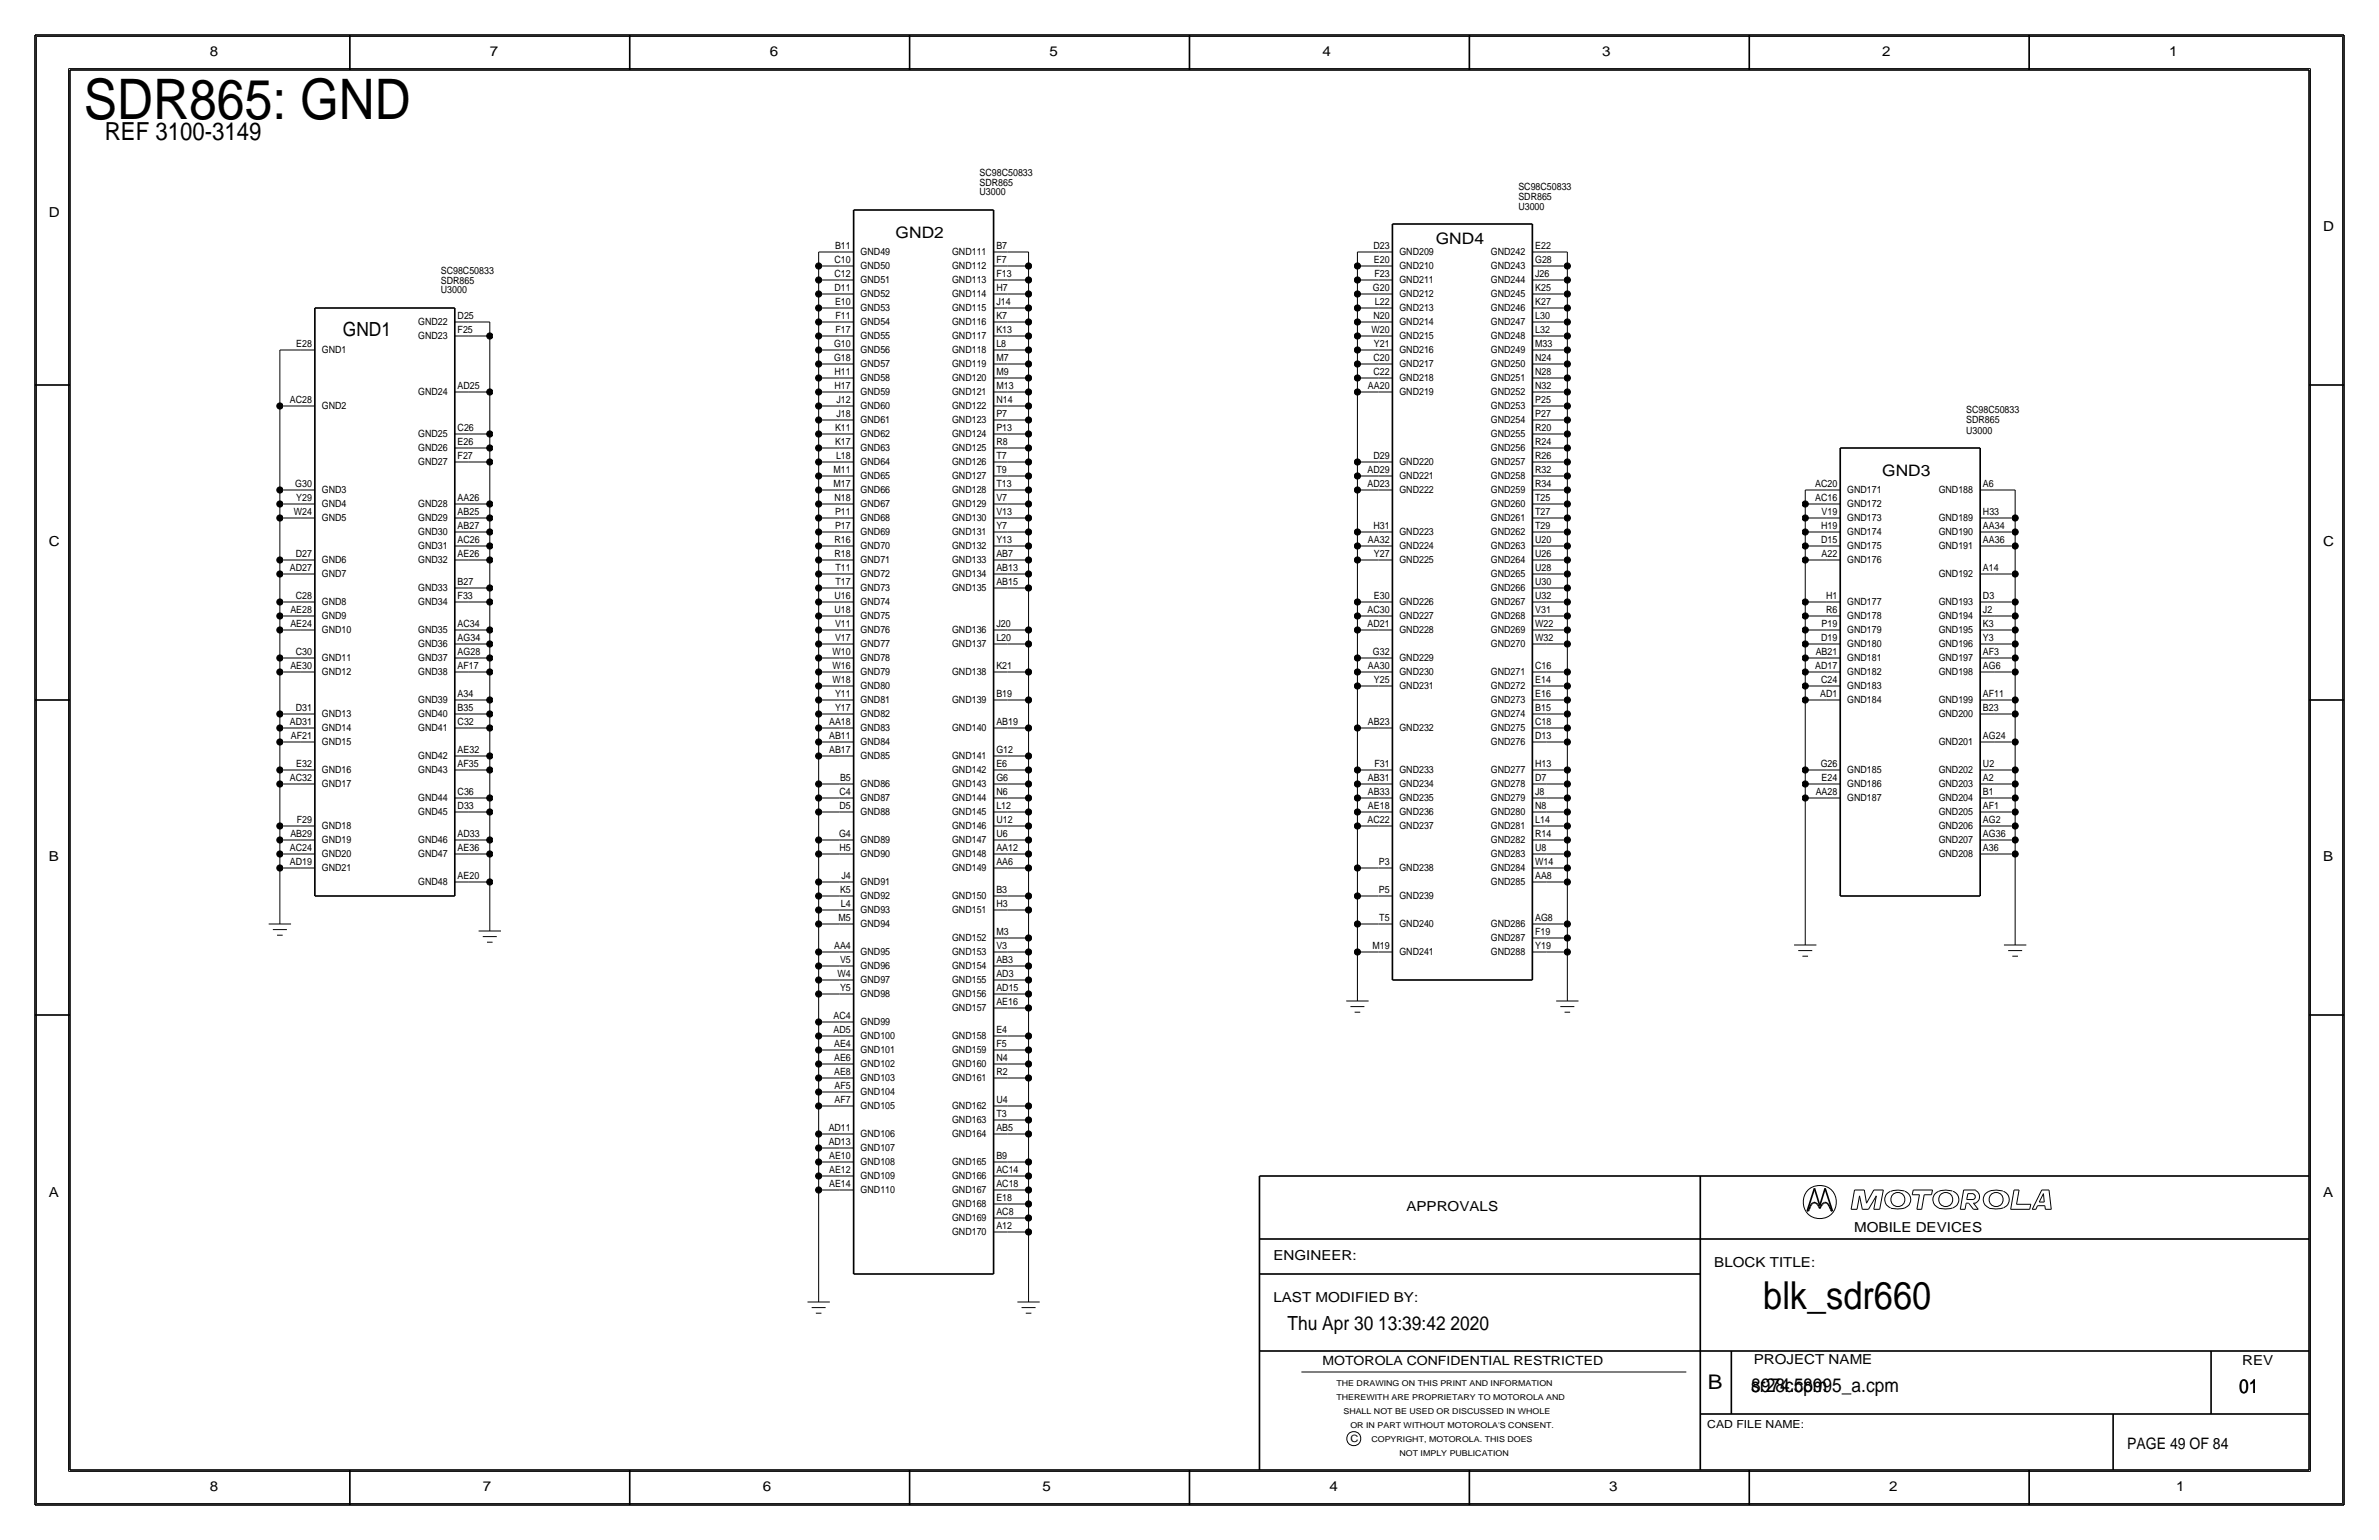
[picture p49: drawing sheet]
<svg xmlns="http://www.w3.org/2000/svg" width="432mm" height="279mm" viewBox="0 0 432 279" stroke-linecap="round" stroke-linejoin="round" font-family="sans-serif">
<defs><g id="words">
<text font-size="10.1" x="15.2" y="21.6">SDR865: GND</text>
<text font-size="7" x="320" y="237.5">blk_sdr660</text>
<text font-size="4.5" x="19" y="25.4">REF 3100-3149</text>
<text font-size="3.7" x="310" y="252.1">B</text>
<g font-size="3.5">
<text x="62.2" y="61">GND1</text>
<text x="233.7" y="241.3">Thu Apr 30 13:39:42 2020</text>
<text x="317.9" y="252.6">8974.cpm</text>
<text x="317.9" y="252.6">sr28c58995_a.cpm</text>
<text x="406.4" y="252.7">01</text>
</g>
<g font-size="2.9">
<text x="162.6" y="43.2">GND2</text>
<text x="260.6" y="44.2">GND4</text>
<text x="341.6" y="86.4">GND3</text>
<text x="386.1" y="262.9">PAGE 49 OF 84</text>
</g>
<g font-size="2.5">
<text x="38.1" y="10.2">8</text>
<text x="88.9" y="10.2">7</text>
<text x="139.7" y="10.2">6</text>
<text x="190.5" y="10.2">5</text>
<text x="240" y="10.2">4</text>
<text x="290.8" y="10.2">3</text>
<text x="341.6" y="10.2">2</text>
<text x="393.7" y="10.2">1</text>
<text x="8.9" y="39.4">D</text>
<text x="421.6" y="41.9">D</text>
<text x="8.9" y="99.1">C</text>
<text x="421.6" y="99.1">C</text>
<text x="8.9" y="156.2">B</text>
<text x="421.6" y="156.2">B</text>
<text x="8.9" y="217.2">A</text>
<text x="255.3" y="219.7">APPROVALS</text>
<text x="421.6" y="217.2">A</text>
<text x="336.5" y="223.5">MOBILE DEVICES</text>
<text x="231.1" y="228.6">ENGINEER:</text>
<text x="311.1" y="229.9">BLOCK TITLE:</text>
<text x="231.1" y="236.2">LAST MODIFIED BY:</text>
<text x="318.3" y="247.5">PROJECT NAME</text>
<text x="407" y="247.6">REV</text>
<text x="38.1" y="270.5">8</text>
<text x="87.6" y="270.5">7</text>
<text x="138.4" y="270.5">6</text>
<text x="189.2" y="270.5">5</text>
<text x="241.3" y="270.5">4</text>
<text x="292.1" y="270.5">3</text>
<text x="342.9" y="270.5">2</text>
<text x="395" y="270.5">1</text>
</g>
<text font-size="2.3" x="240" y="247.6">MOTOROLA CONFIDENTIAL RESTRICTED</text>
<text font-size="2" x="309.9" y="259.1">CAD FILE NAME:</text>
<g font-size="1.8">
<text x="177.8" y="33.7">SDR865</text>
<text x="177.8" y="31.9">SC98C50833</text>
<text x="177.8" y="35.5">U3000</text>
<text x="275.6" y="34.4">SC98C50833</text>
<text x="275.6" y="36.3">SDR865</text>
<text x="275.6" y="38.1">U3000</text>
<text x="151.5" y="47.6">C10</text>
<text x="151.6" y="45.1">B11</text>
<text x="156.2" y="46.3">GND49</text>
<text x="172.8" y="46.3">GND111</text>
<text x="180.8" y="47.7">F7</text>
<text x="180.8" y="45.1">B7</text>
<text x="249.3" y="45.2">D23</text>
<text x="249.4" y="47.7">E20</text>
<text x="254" y="46.2">GND209</text>
<text x="270.6" y="46.2">GND242</text>
<text x="278.6" y="47.7">G28</text>
<text x="278.6" y="45.2">E22</text>
<text x="80" y="51.5">SDR865</text>
<text x="80" y="49.6">SC98C50833</text>
<text x="80" y="53.2">U3000</text>
<text x="151.5" y="52.7">D11</text>
<text x="151.5" y="50.2">C12</text>
<text x="156.2" y="53.9">GND52</text>
<text x="156.2" y="51.4">GND51</text>
<text x="156.2" y="48.8">GND50</text>
<text x="172.8" y="53.9">GND114</text>
<text x="172.8" y="51.4">GND113</text>
<text x="172.8" y="48.9">GND112</text>
<text x="180.8" y="52.8">H7</text>
<text x="180.8" y="50.2">F13</text>
<text x="249.2" y="52.8">G20</text>
<text x="249.4" y="50.2">F23</text>
<text x="254" y="48.8">GND210</text>
<text x="254" y="51.3">GND211</text>
<text x="254" y="53.8">GND212</text>
<text x="270.6" y="48.8">GND243</text>
<text x="270.6" y="51.3">GND244</text>
<text x="270.6" y="53.9">GND245</text>
<text x="278.6" y="52.8">K25</text>
<text x="278.6" y="50.3">J26</text>
<text x="75.9" y="59">GND22</text>
<text x="83.1" y="57.8">D25</text>
<text x="151.6" y="55.3">E10</text>
<text x="151.7" y="57.8">F11</text>
<text x="156.2" y="59">GND54</text>
<text x="156.2" y="56.4">GND53</text>
<text x="172.8" y="59">GND116</text>
<text x="172.8" y="56.5">GND115</text>
<text x="180.8" y="57.8">K7</text>
<text x="180.8" y="55.3">J14</text>
<text x="249.3" y="57.9">N20</text>
<text x="249.5" y="55.3">L22</text>
<text x="254" y="56.4">GND213</text>
<text x="254" y="58.9">GND214</text>
<text x="270.6" y="56.4">GND246</text>
<text x="270.6" y="58.9">GND247</text>
<text x="278.6" y="57.9">L30</text>
<text x="278.6" y="55.3">K27</text>
<text x="53.8" y="62.9">E28</text>
<text x="58.4" y="64.1">GND1</text>
<text x="75.9" y="61.5">GND23</text>
<text x="83.1" y="60.3">F25</text>
<text x="151.4" y="65.4">G18</text>
<text x="151.4" y="62.9">G10</text>
<text x="151.7" y="60.4">F17</text>
<text x="156.2" y="64.1">GND56</text>
<text x="156.2" y="61.5">GND55</text>
<text x="172.8" y="64.1">GND118</text>
<text x="172.8" y="61.6">GND117</text>
<text x="180.8" y="65.5">M7</text>
<text x="180.8" y="62.9">L8</text>
<text x="180.8" y="60.4">K13</text>
<text x="248.9" y="60.4">W20</text>
<text x="249.3" y="65.5">C20</text>
<text x="249.4" y="62.9">Y21</text>
<text x="254" y="61.5">GND215</text>
<text x="254" y="64">GND216</text>
<text x="270.6" y="61.5">GND248</text>
<text x="270.6" y="64">GND249</text>
<text x="278.6" y="65.5">N24</text>
<text x="278.6" y="63">M33</text>
<text x="278.6" y="60.4">L32</text>
<text x="75.9" y="71.7">GND24</text>
<text x="83.1" y="70.5">AD25</text>
<text x="151.5" y="70.5">H17</text>
<text x="151.5" y="68">H11</text>
<text x="156.2" y="71.7">GND59</text>
<text x="156.2" y="69.1">GND58</text>
<text x="156.2" y="66.6">GND57</text>
<text x="172.8" y="71.7">GND121</text>
<text x="172.8" y="69.2">GND120</text>
<text x="172.8" y="66.6">GND119</text>
<text x="180.8" y="70.5">M13</text>
<text x="180.8" y="68">M9</text>
<text x="248.3" y="70.6">AA20</text>
<text x="249.3" y="68">C22</text>
<text x="254" y="66.6">GND217</text>
<text x="254" y="69.1">GND218</text>
<text x="254" y="71.6">GND219</text>
<text x="270.6" y="66.6">GND250</text>
<text x="270.6" y="69.1">GND251</text>
<text x="270.6" y="71.6">GND252</text>
<text x="278.6" y="70.6">N32</text>
<text x="278.6" y="68">N28</text>
<text x="52.6" y="73">AC28</text>
<text x="58.4" y="74.2">GND2</text>
<text x="151.8" y="75.6">J18</text>
<text x="151.8" y="73.1">J12</text>
<text x="156.2" y="76.8">GND61</text>
<text x="156.2" y="74.2">GND60</text>
<text x="172.8" y="76.8">GND123</text>
<text x="172.8" y="74.3">GND122</text>
<text x="180.8" y="75.6">P7</text>
<text x="180.8" y="73.1">N14</text>
<text x="270.6" y="74.2">GND253</text>
<text x="270.6" y="76.7">GND254</text>
<text x="278.6" y="75.7">P27</text>
<text x="278.6" y="73.1">P25</text>
<text x="356.9" y="75">SC98C50833</text>
<text x="356.9" y="76.8">SDR865</text>
<text x="75.9" y="81.8">GND26</text>
<text x="75.9" y="79.3">GND25</text>
<text x="83.1" y="83.2">F27</text>
<text x="83.1" y="80.7">E26</text>
<text x="83.1" y="78.1">C26</text>
<text x="151.6" y="80.7">K17</text>
<text x="151.6" y="78.1">K11</text>
<text x="151.7" y="83.2">L18</text>
<text x="156.2" y="81.9">GND63</text>
<text x="156.2" y="79.3">GND62</text>
<text x="172.8" y="81.9">GND125</text>
<text x="172.8" y="79.3">GND124</text>
<text x="180.8" y="83.2">T7</text>
<text x="180.8" y="80.7">R8</text>
<text x="180.8" y="78.2">P13</text>
<text x="249.3" y="83.3">D29</text>
<text x="270.6" y="79.3">GND255</text>
<text x="270.6" y="81.8">GND256</text>
<text x="278.6" y="83.3">R26</text>
<text x="278.6" y="80.7">R24</text>
<text x="278.6" y="78.2">R20</text>
<text x="356.9" y="78.7">U3000</text>
<text x="53.6" y="88.3">G30</text>
<text x="58.4" y="89.5">GND3</text>
<text x="75.9" y="84.4">GND27</text>
<text x="151.3" y="88.3">M17</text>
<text x="151.3" y="85.8">M11</text>
<text x="156.2" y="89.5">GND66</text>
<text x="156.2" y="86.9">GND65</text>
<text x="156.2" y="84.4">GND64</text>
<text x="172.8" y="89.5">GND128</text>
<text x="172.8" y="87">GND127</text>
<text x="172.8" y="84.4">GND126</text>
<text x="180.8" y="88.3">T13</text>
<text x="180.8" y="85.8">T9</text>
<text x="248.2" y="88.4">AD23</text>
<text x="248.2" y="85.8">AD29</text>
<text x="254" y="84.3">GND220</text>
<text x="254" y="86.9">GND221</text>
<text x="254" y="89.4">GND222</text>
<text x="270.6" y="84.3">GND257</text>
<text x="270.6" y="86.9">GND258</text>
<text x="270.6" y="89.4">GND259</text>
<text x="278.6" y="88.4">R34</text>
<text x="278.6" y="85.8">R32</text>
<text x="329.5" y="88.4">AC20</text>
<text x="335.3" y="89.4">GND171</text>
<text x="351.9" y="89.4">GND188</text>
<text x="359.9" y="88.4">A6</text>
<text x="53.3" y="93.4">W24</text>
<text x="53.8" y="90.8">Y29</text>
<text x="58.4" y="94.5">GND5</text>
<text x="58.4" y="92">GND4</text>
<text x="75.9" y="94.5">GND29</text>
<text x="75.9" y="92">GND28</text>
<text x="83.1" y="95.9">AB27</text>
<text x="83.1" y="93.4">AB25</text>
<text x="83.1" y="90.8">AA26</text>
<text x="151.5" y="90.8">N18</text>
<text x="151.6" y="95.9">P17</text>
<text x="151.6" y="93.4">P11</text>
<text x="156.2" y="94.6">GND68</text>
<text x="156.2" y="92">GND67</text>
<text x="172.8" y="94.6">GND130</text>
<text x="172.8" y="92">GND129</text>
<text x="180.8" y="96">Y7</text>
<text x="180.8" y="93.4">V13</text>
<text x="180.8" y="90.9">V7</text>
<text x="249.3" y="96">H31</text>
<text x="270.6" y="92">GND260</text>
<text x="270.6" y="94.5">GND261</text>
<text x="278.6" y="96">T29</text>
<text x="278.6" y="93.4">T27</text>
<text x="278.6" y="90.9">T25</text>
<text x="329.5" y="90.9">AC16</text>
<text x="330.6" y="93.5">V19</text>
<text x="335.3" y="91.9">GND172</text>
<text x="335.3" y="94.5">GND173</text>
<text x="351.9" y="94.5">GND189</text>
<text x="359.9" y="93.5">H33</text>
<text x="53.7" y="101">D27</text>
<text x="75.9" y="99.6">GND31</text>
<text x="75.9" y="97.1">GND30</text>
<text x="83.1" y="101">AE26</text>
<text x="83.1" y="98.4">AC26</text>
<text x="151.5" y="101">R18</text>
<text x="151.5" y="98.5">R16</text>
<text x="156.2" y="99.6">GND70</text>
<text x="156.2" y="97.1">GND69</text>
<text x="172.8" y="99.7">GND132</text>
<text x="172.8" y="97.1">GND131</text>
<text x="180.8" y="101">AB7</text>
<text x="180.8" y="98.5">Y13</text>
<text x="248.3" y="98.5">AA32</text>
<text x="249.4" y="101.1">Y27</text>
<text x="254" y="97">GND223</text>
<text x="254" y="99.6">GND224</text>
<text x="270.6" y="97.1">GND262</text>
<text x="270.6" y="99.6">GND263</text>
<text x="278.6" y="101.1">U26</text>
<text x="278.6" y="98.5">U20</text>
<text x="330.6" y="98.5">D15</text>
<text x="330.6" y="96">H19</text>
<text x="330.6" y="101.1">A22</text>
<text x="335.3" y="97">GND174</text>
<text x="335.3" y="99.6">GND175</text>
<text x="351.9" y="97">GND190</text>
<text x="351.9" y="99.6">GND191</text>
<text x="359.9" y="98.5">AA36</text>
<text x="359.9" y="96">AA34</text>
<text x="52.6" y="103.5">AD27</text>
<text x="58.4" y="104.7">GND7</text>
<text x="58.4" y="102.2">GND6</text>
<text x="75.9" y="107.2">GND33</text>
<text x="75.9" y="102.2">GND32</text>
<text x="83.1" y="106.1">B27</text>
<text x="151.7" y="106.1">T17</text>
<text x="151.7" y="103.5">T11</text>
<text x="156.2" y="107.3">GND73</text>
<text x="156.2" y="104.7">GND72</text>
<text x="156.2" y="102.2">GND71</text>
<text x="172.8" y="107.3">GND135</text>
<text x="172.8" y="104.7">GND134</text>
<text x="172.8" y="102.2">GND133</text>
<text x="180.8" y="106.1">AB15</text>
<text x="180.8" y="103.6">AB13</text>
<text x="254" y="102.1">GND225</text>
<text x="270.6" y="102.1">GND264</text>
<text x="270.6" y="104.7">GND265</text>
<text x="270.6" y="107.2">GND266</text>
<text x="278.6" y="106.1">U30</text>
<text x="278.6" y="103.6">U28</text>
<text x="335.3" y="102.1">GND176</text>
<text x="351.9" y="104.6">GND192</text>
<text x="359.9" y="103.6">A14</text>
<text x="52.7" y="113.7">AE24</text>
<text x="52.7" y="111.1">AE28</text>
<text x="53.7" y="108.6">C28</text>
<text x="58.4" y="112.3">GND9</text>
<text x="58.4" y="109.8">GND8</text>
<text x="75.9" y="109.8">GND34</text>
<text x="83.1" y="113.7">AC34</text>
<text x="83.1" y="108.6">F33</text>
<text x="151.5" y="111.2">U18</text>
<text x="151.5" y="108.6">U16</text>
<text x="151.6" y="113.7">V11</text>
<text x="156.2" y="112.3">GND75</text>
<text x="156.2" y="109.8">GND74</text>
<text x="180.8" y="113.7">J20</text>
<text x="248.2" y="113.8">AD21</text>
<text x="248.2" y="111.2">AC30</text>
<text x="249.4" y="108.7">E30</text>
<text x="254" y="109.7">GND226</text>
<text x="254" y="112.3">GND227</text>
<text x="270.6" y="109.8">GND267</text>
<text x="270.6" y="112.3">GND268</text>
<text x="278.6" y="113.8">W22</text>
<text x="278.6" y="111.2">V31</text>
<text x="278.6" y="108.7">U32</text>
<text x="330.6" y="113.8">P19</text>
<text x="331.4" y="111.2">R6</text>
<text x="331.4" y="108.7">H1</text>
<text x="335.3" y="109.7">GND177</text>
<text x="335.3" y="112.3">GND178</text>
<text x="351.9" y="109.7">GND193</text>
<text x="351.9" y="112.3">GND194</text>
<text x="359.9" y="113.8">K3</text>
<text x="359.9" y="111.2">J2</text>
<text x="359.9" y="108.7">D3</text>
<text x="53.7" y="118.8">C30</text>
<text x="58.4" y="119.9">GND11</text>
<text x="58.4" y="114.9">GND10</text>
<text x="75.9" y="119.9">GND37</text>
<text x="75.9" y="114.9">GND35</text>
<text x="75.9" y="117.4">GND36</text>
<text x="83.1" y="118.8">AG28</text>
<text x="83.1" y="116.2">AG34</text>
<text x="151.1" y="118.8">W10</text>
<text x="151.6" y="116.2">V17</text>
<text x="156.2" y="120">GND78</text>
<text x="156.2" y="117.4">GND77</text>
<text x="156.2" y="114.9">GND76</text>
<text x="172.8" y="117.4">GND137</text>
<text x="172.8" y="114.9">GND136</text>
<text x="180.8" y="116.3">L20</text>
<text x="249.2" y="118.8">G32</text>
<text x="254" y="114.8">GND228</text>
<text x="254" y="119.9">GND229</text>
<text x="270.6" y="117.4">GND270</text>
<text x="270.6" y="114.8">GND269</text>
<text x="278.6" y="116.3">W32</text>
<text x="329.6" y="118.9">AB21</text>
<text x="330.6" y="116.3">D19</text>
<text x="335.3" y="114.8">GND179</text>
<text x="335.3" y="117.3">GND180</text>
<text x="335.3" y="119.9">GND181</text>
<text x="351.9" y="114.8">GND195</text>
<text x="351.9" y="117.3">GND196</text>
<text x="351.9" y="119.9">GND197</text>
<text x="359.9" y="118.9">AF3</text>
<text x="359.9" y="116.3">Y3</text>
<text x="52.7" y="121.3">AE30</text>
<text x="58.4" y="122.5">GND12</text>
<text x="75.9" y="122.5">GND38</text>
<text x="83.1" y="121.3">AF17</text>
<text x="151.1" y="123.9">W18</text>
<text x="151.1" y="121.3">W16</text>
<text x="156.2" y="125">GND80</text>
<text x="156.2" y="122.5">GND79</text>
<text x="172.8" y="122.5">GND138</text>
<text x="180.8" y="121.4">K21</text>
<text x="248.3" y="121.4">AA30</text>
<text x="249.4" y="123.9">Y25</text>
<text x="254" y="122.4">GND230</text>
<text x="254" y="125">GND231</text>
<text x="270.6" y="122.5">GND271</text>
<text x="270.6" y="125.1">GND272</text>
<text x="278.6" y="123.9">E14</text>
<text x="278.6" y="121.4">C16</text>
<text x="329.5" y="121.4">AD17</text>
<text x="330.6" y="123.9">C24</text>
<text x="335.3" y="122.4">GND182</text>
<text x="335.3" y="125">GND183</text>
<text x="351.9" y="122.4">GND198</text>
<text x="359.9" y="121.4">AG6</text>
<text x="52.6" y="131.5">AD31</text>
<text x="53.7" y="128.9">D31</text>
<text x="58.4" y="130.1">GND13</text>
<text x="75.9" y="130.1">GND40</text>
<text x="75.9" y="127.6">GND39</text>
<text x="83.1" y="131.5">C32</text>
<text x="83.1" y="128.9">B35</text>
<text x="83.1" y="126.4">A34</text>
<text x="150.5" y="131.5">AA18</text>
<text x="151.6" y="128.9">Y17</text>
<text x="151.6" y="126.4">Y11</text>
<text x="156.2" y="130.1">GND82</text>
<text x="156.2" y="127.6">GND81</text>
<text x="172.8" y="127.6">GND139</text>
<text x="180.8" y="131.5">AB19</text>
<text x="180.8" y="126.4">B19</text>
<text x="248.3" y="131.5">AB23</text>
<text x="270.6" y="127.6">GND273</text>
<text x="270.6" y="130.2">GND274</text>
<text x="278.6" y="131.6">C18</text>
<text x="278.6" y="129">B15</text>
<text x="278.6" y="126.5">E16</text>
<text x="330.4" y="126.5">AD1</text>
<text x="335.3" y="127.5">GND184</text>
<text x="351.9" y="127.5">GND199</text>
<text x="351.9" y="130">GND200</text>
<text x="359.9" y="129">B23</text>
<text x="359.9" y="126.5">AF11</text>
<text x="52.8" y="134">AF21</text>
<text x="58.4" y="135.2">GND15</text>
<text x="58.4" y="132.6">GND14</text>
<text x="75.9" y="137.7">GND42</text>
<text x="75.9" y="132.6">GND41</text>
<text x="83.1" y="136.5">AE32</text>
<text x="150.5" y="136.6">AB17</text>
<text x="150.5" y="134">AB11</text>
<text x="156.2" y="137.7">GND85</text>
<text x="156.2" y="135.2">GND84</text>
<text x="156.2" y="132.7">GND83</text>
<text x="172.8" y="137.8">GND141</text>
<text x="172.8" y="132.7">GND140</text>
<text x="180.8" y="136.6">G12</text>
<text x="254" y="132.6">GND232</text>
<text x="270.6" y="132.7">GND275</text>
<text x="270.6" y="135.2">GND276</text>
<text x="278.6" y="134.1">D13</text>
<text x="351.9" y="135.1">GND201</text>
<text x="359.9" y="134.1">AG24</text>
<text x="52.6" y="141.6">AC32</text>
<text x="53.8" y="139.1">E32</text>
<text x="58.4" y="142.8">GND17</text>
<text x="58.4" y="140.3">GND16</text>
<text x="75.9" y="140.3">GND43</text>
<text x="83.1" y="139.1">AF35</text>
<text x="152.5" y="141.7">B5</text>
<text x="156.2" y="142.8">GND86</text>
<text x="172.8" y="142.8">GND143</text>
<text x="172.8" y="140.3">GND142</text>
<text x="180.8" y="141.7">G6</text>
<text x="180.8" y="139.1">E6</text>
<text x="248.3" y="141.7">AB31</text>
<text x="249.4" y="139.2">F31</text>
<text x="254" y="140.2">GND233</text>
<text x="254" y="142.8">GND234</text>
<text x="270.6" y="140.3">GND277</text>
<text x="270.6" y="142.9">GND278</text>
<text x="278.6" y="141.7">D7</text>
<text x="278.6" y="139.2">H13</text>
<text x="330.5" y="139.2">G26</text>
<text x="330.6" y="141.7">E24</text>
<text x="335.3" y="140.2">GND185</text>
<text x="335.3" y="142.7">GND186</text>
<text x="351.9" y="140.2">GND202</text>
<text x="351.9" y="142.7">GND203</text>
<text x="359.9" y="141.7">A2</text>
<text x="359.9" y="139.2">U2</text>
<text x="53.9" y="149.2">F29</text>
<text x="75.9" y="147.9">GND45</text>
<text x="75.9" y="145.3">GND44</text>
<text x="83.1" y="146.7">D33</text>
<text x="83.1" y="144.2">C36</text>
<text x="152.4" y="146.7">D5</text>
<text x="152.4" y="144.2">C4</text>
<text x="156.2" y="147.9">GND88</text>
<text x="156.2" y="145.4">GND87</text>
<text x="172.8" y="147.9">GND145</text>
<text x="172.8" y="145.4">GND144</text>
<text x="180.8" y="149.3">U12</text>
<text x="180.8" y="146.8">L12</text>
<text x="180.8" y="144.2">N6</text>
<text x="248.2" y="149.3">AC22</text>
<text x="248.3" y="146.8">AE18</text>
<text x="248.3" y="144.2">AB33</text>
<text x="254" y="145.3">GND235</text>
<text x="254" y="147.8">GND236</text>
<text x="270.6" y="145.4">GND279</text>
<text x="270.6" y="147.9">GND280</text>
<text x="278.6" y="149.3">L14</text>
<text x="278.6" y="146.8">N8</text>
<text x="278.6" y="144.3">J8</text>
<text x="329.6" y="144.3">AA28</text>
<text x="335.3" y="145.3">GND187</text>
<text x="351.9" y="145.3">GND204</text>
<text x="351.9" y="147.8">GND205</text>
<text x="359.9" y="149.4">AG2</text>
<text x="359.9" y="146.8">AF1</text>
<text x="359.9" y="144.3">B1</text>
<text x="52.6" y="154.3">AC24</text>
<text x="52.7" y="151.8">AB29</text>
<text x="58.4" y="155.5">GND20</text>
<text x="58.4" y="153">GND19</text>
<text x="58.4" y="150.4">GND18</text>
<text x="75.9" y="155.5">GND47</text>
<text x="75.9" y="153">GND46</text>
<text x="83.1" y="154.3">AE36</text>
<text x="83.1" y="151.8">AD33</text>
<text x="152.3" y="151.8">G4</text>
<text x="152.4" y="154.4">H5</text>
<text x="156.2" y="155.5">GND90</text>
<text x="156.2" y="153">GND89</text>
<text x="172.8" y="155.5">GND148</text>
<text x="172.8" y="153">GND147</text>
<text x="172.8" y="150.5">GND146</text>
<text x="180.8" y="154.4">AA12</text>
<text x="180.8" y="151.8">U6</text>
<text x="254" y="150.4">GND237</text>
<text x="270.6" y="150.5">GND281</text>
<text x="270.6" y="153">GND282</text>
<text x="270.6" y="155.6">GND283</text>
<text x="278.6" y="154.4">U8</text>
<text x="278.6" y="151.9">R14</text>
<text x="351.9" y="150.4">GND206</text>
<text x="351.9" y="152.9">GND207</text>
<text x="351.9" y="155.4">GND208</text>
<text x="359.9" y="154.4">A36</text>
<text x="359.9" y="151.9">AG36</text>
<text x="52.6" y="156.9">AD19</text>
<text x="58.4" y="158">GND21</text>
<text x="75.9" y="160.6">GND48</text>
<text x="83.1" y="159.4">AE20</text>
<text x="152.5" y="162">K5</text>
<text x="152.7" y="159.4">J4</text>
<text x="156.2" y="160.6">GND91</text>
<text x="172.8" y="158.1">GND149</text>
<text x="180.8" y="162">B3</text>
<text x="180.8" y="156.9">AA6</text>
<text x="250.3" y="156.9">P3</text>
<text x="254" y="158">GND238</text>
<text x="270.6" y="158.1">GND284</text>
<text x="270.6" y="160.6">GND285</text>
<text x="278.6" y="159.5">AA8</text>
<text x="278.6" y="157">W14</text>
<text x="152.2" y="167.1">M5</text>
<text x="152.6" y="164.5">L4</text>
<text x="156.2" y="165.7">GND93</text>
<text x="156.2" y="163.1">GND92</text>
<text x="172.8" y="165.7">GND151</text>
<text x="172.8" y="163.2">GND150</text>
<text x="180.8" y="164.5">H3</text>
<text x="250.3" y="162">P5</text>
<text x="250.3" y="167.1">T5</text>
<text x="254" y="163.1">GND239</text>
<text x="278.6" y="167.1">AG8</text>
<text x="151.4" y="172.1">AA4</text>
<text x="156.2" y="173.3">GND95</text>
<text x="156.2" y="168.2">GND94</text>
<text x="172.8" y="173.3">GND153</text>
<text x="172.8" y="170.8">GND152</text>
<text x="180.8" y="172.2">V3</text>
<text x="180.8" y="169.6">M3</text>
<text x="249.1" y="172.2">M19</text>
<text x="254" y="168.2">GND240</text>
<text x="254" y="173.2">GND241</text>
<text x="270.6" y="168.3">GND286</text>
<text x="270.6" y="170.8">GND287</text>
<text x="270.6" y="173.3">GND288</text>
<text x="278.6" y="172.2">Y19</text>
<text x="278.6" y="169.7">F19</text>
<text x="152" y="177.2">W4</text>
<text x="152.5" y="179.8">Y5</text>
<text x="152.5" y="174.7">V5</text>
<text x="156.2" y="178.4">GND97</text>
<text x="156.2" y="175.8">GND96</text>
<text x="172.8" y="178.4">GND155</text>
<text x="172.8" y="175.9">GND154</text>
<text x="180.8" y="179.8">AD15</text>
<text x="180.8" y="177.2">AD3</text>
<text x="180.8" y="174.7">AB3</text>
<text x="151.3" y="184.8">AC4</text>
<text x="156.2" y="180.9">GND98</text>
<text x="172.8" y="183.5">GND157</text>
<text x="172.8" y="181">GND156</text>
<text x="180.8" y="182.3">AE16</text>
<text x="151.3" y="187.4">AD5</text>
<text x="151.4" y="189.9">AE4</text>
<text x="156.2" y="191.1">GND101</text>
<text x="156.2" y="188.5">GND100</text>
<text x="156.2" y="186">GND99</text>
<text x="172.8" y="191.1">GND159</text>
<text x="172.8" y="188.6">GND158</text>
<text x="180.8" y="189.9">F5</text>
<text x="180.8" y="187.4">E4</text>
<text x="151.4" y="195">AE8</text>
<text x="151.4" y="192.5">AE6</text>
<text x="151.5" y="197.5">AF5</text>
<text x="156.2" y="196.2">GND103</text>
<text x="156.2" y="193.6">GND102</text>
<text x="172.8" y="196.2">GND161</text>
<text x="172.8" y="193.7">GND160</text>
<text x="180.8" y="195">R2</text>
<text x="180.8" y="192.5">N4</text>
<text x="151.5" y="200.1">AF7</text>
<text x="156.2" y="201.3">GND105</text>
<text x="156.2" y="198.7">GND104</text>
<text x="172.8" y="203.8">GND163</text>
<text x="172.8" y="201.3">GND162</text>
<text x="180.8" y="202.6">T3</text>
<text x="180.8" y="200.1">U4</text>
<text x="150.4" y="207.7">AD13</text>
<text x="150.4" y="205.2">AD11</text>
<text x="156.2" y="208.9">GND107</text>
<text x="156.2" y="206.3">GND106</text>
<text x="172.8" y="206.4">GND164</text>
<text x="180.8" y="205.2">AB5</text>
<text x="150.5" y="215.3">AE14</text>
<text x="150.5" y="212.8">AE12</text>
<text x="150.5" y="210.2">AE10</text>
<text x="156.2" y="214">GND109</text>
<text x="156.2" y="211.4">GND108</text>
<text x="172.8" y="214">GND166</text>
<text x="172.8" y="211.4">GND165</text>
<text x="180.8" y="215.3">AC18</text>
<text x="180.8" y="212.8">AC14</text>
<text x="180.8" y="210.3">B9</text>
<text x="156.2" y="216.5">GND110</text>
<text x="172.8" y="221.6">GND169</text>
<text x="172.8" y="219.1">GND168</text>
<text x="172.8" y="216.5">GND167</text>
<text x="180.8" y="220.4">AC8</text>
<text x="180.8" y="217.9">E18</text>
<text x="172.8" y="224.1">GND170</text>
<text x="180.8" y="223">A12</text>
<text x="245.1" y="261.6">C</text>
</g>
<g font-size="1.5">
<text x="242.6" y="251.5">THE DRAWING ON THIS PRINT AND INFORMATION</text>
<text x="242.6" y="254">THEREWITH ARE PROPRIETARY TO MOTOROLA AND</text>
<text x="243.8" y="256.5">SHALL NOT BE USED OR DISCUSSED IN WHOLE</text>
<text x="245.1" y="259.1">OR IN PART WITHOUT MOTOROLA'S CONSENT.</text>
<text x="248.9" y="261.6">COPYRIGHT, MOTOROLA. THIS DOES</text>
<text x="254" y="264.2">NOT IMPLY PUBLICATION</text>
</g>
</g></defs>
<g fill="none" stroke="#000" stroke-width=".18">
<path d="M6.6 6.6h418.6zM6.6 6.6v266.2zM12.4 12.4v254.6zM12.4 12.4h407zM419.4 12.4v254.6zM425.2 6.6v266.2zM82.5 58.4h2.6zM85.1 58.4h3.8zM88.9 58.4v2.6zM148.6 48.3h3.8zM148.6 53.3h3.8zM148.6 55.9h3.8z"/>
<path d="M148.6 58.4h3.8zM148.6 45.7h3.8zM148.6 45.7v2.6zM148.6 48.3v2.5zM148.6 50.8h3.8zM148.6 50.8v2.5zM148.6 53.3v2.6zM148.6 55.9v2.5zM148.6 58.4v2.6zM152.4 58.4h2.5zM152.4 55.9h2.5zM152.4 53.3h2.5z"/>
<path d="M152.4 50.8h2.5zM152.4 48.3h2.5zM152.4 45.7h2.5zM180.3 58.4h2.6zM180.3 55.9h2.6zM180.3 53.3h2.6zM180.3 50.8h2.6zM180.3 48.3h2.6zM180.3 45.7h2.6zM182.9 45.7h3.8zM182.9 50.8h3.8zM182.9 55.9h3.8z"/>
<path d="M182.9 58.4h3.8zM182.9 48.3h3.8zM182.9 53.3h3.8zM186.7 45.7v2.6zM186.7 48.3v2.5zM186.7 50.8v2.5zM186.7 53.3v2.6zM186.7 55.9v2.5zM186.7 58.4v2.6zM246.4 48.3h3.8zM246.4 53.3h3.8zM246.4 55.9h3.8z"/>
<path d="M246.4 58.4h3.8zM246.4 45.7h3.8zM246.4 45.7v2.6zM246.4 48.3v2.5zM246.4 50.8h3.8zM246.4 50.8v2.5zM246.4 53.3v2.6zM246.4 55.9v2.5zM246.4 58.4v2.6zM250.2 58.4h2.5zM250.2 55.9h2.5zM250.2 53.3h2.5z"/>
<path d="M250.2 50.8h2.5zM250.2 48.3h2.5zM250.2 45.7h2.5zM278.1 58.4h2.6zM278.1 55.9h2.6zM278.1 53.3h2.6zM278.1 50.8h2.6zM278.1 48.3h2.6zM278.1 45.7h2.6zM280.7 48.3h3.8zM280.7 53.3h3.8zM280.7 45.7h3.8z"/>
<path d="M280.7 50.8h3.8zM280.7 55.9h3.8zM280.7 58.4h3.8zM284.5 45.7v2.6zM284.5 48.3v2.5zM284.5 50.8v2.5zM284.5 53.3v2.6zM284.5 55.9v2.5zM284.5 58.4v2.6zM50.8 63.5v10.2zM50.8 73.7v15.2zM50.8 63.5h3.8z"/>
<path d="M50.8 73.7h3.8zM54.6 73.7h2.6zM54.6 63.5h2.6zM82.5 78.7h2.6zM82.5 71.1h2.6zM82.5 61h2.6zM85.1 61h3.8zM85.1 71.1h3.8zM85.1 78.7h3.8zM88.9 61v10.1zM88.9 71.1v7.6zM88.9 78.7v2.6z"/>
<path d="M148.6 61h3.8zM148.6 66h3.8zM148.6 71.1h3.8zM148.6 73.7h3.8zM148.6 76.2h3.8zM148.6 78.7h3.8zM148.6 61v2.5zM148.6 63.5h3.8zM148.6 63.5v2.5zM148.6 66v2.6zM148.6 68.6h3.8zM148.6 68.6v2.5z"/>
<path d="M148.6 71.1v2.6zM148.6 73.7v2.5zM148.6 76.2v2.5zM148.6 78.7v2.6zM152.4 78.7h2.5zM152.4 76.2h2.5zM152.4 73.7h2.5zM152.4 71.1h2.5zM152.4 68.6h2.5zM152.4 66h2.5zM152.4 63.5h2.5zM152.4 61h2.5z"/>
<path d="M180.3 78.7h2.6zM180.3 76.2h2.6zM180.3 73.7h2.6zM180.3 71.1h2.6zM180.3 68.6h2.6zM180.3 66h2.6zM180.3 63.5h2.6zM180.3 61h2.6zM182.9 61h3.8zM182.9 63.5h3.8zM182.9 68.6h3.8zM182.9 73.7h3.8z"/>
<path d="M182.9 76.2h3.8zM182.9 78.7h3.8zM182.9 66h3.8zM182.9 71.1h3.8zM186.7 61v2.5zM186.7 63.5v2.5zM186.7 66v2.6zM186.7 68.6v2.5zM186.7 71.1v2.6zM186.7 73.7v2.5zM186.7 76.2v2.5zM186.7 78.7v2.6z"/>
<path d="M246.4 61h3.8zM246.4 66h3.8zM246.4 71.1h3.8zM246.4 61v2.5zM246.4 63.5h3.8zM246.4 63.5v2.5zM246.4 66v2.6zM246.4 68.6h3.8zM246.4 68.6v2.5zM246.4 71.1v12.7zM250.2 71.1h2.5zM250.2 68.6h2.5z"/>
<path d="M250.2 66h2.5zM250.2 63.5h2.5zM250.2 61h2.5zM278.1 78.7h2.6zM278.1 76.2h2.6zM278.1 73.7h2.6zM278.1 71.1h2.6zM278.1 68.6h2.6zM278.1 66h2.6zM278.1 63.5h2.6zM278.1 61h2.6zM280.7 66h3.8z"/>
<path d="M280.7 71.1h3.8zM280.7 61h3.8zM280.7 63.5h3.8zM280.7 68.6h3.8zM280.7 73.7h3.8zM280.7 76.2h3.8zM280.7 78.7h3.8zM284.5 61v2.5zM284.5 63.5v2.5zM284.5 66v2.6zM284.5 68.6v2.5zM284.5 71.1v2.6z"/>
<path d="M284.5 73.7v2.5zM284.5 76.2v2.5zM284.5 78.7v2.6zM50.8 88.9v2.5zM50.8 91.4v2.6zM50.8 94v7.6zM50.8 88.9h3.8zM50.8 91.4h3.8zM50.8 94h3.8zM54.6 94h2.6zM54.6 91.4h2.6zM54.6 88.9h2.6z"/>
<path d="M82.5 99.1h2.6zM82.5 96.5h2.6zM82.5 94h2.6zM82.5 91.4h2.6zM82.5 83.8h2.6zM82.5 81.3h2.6zM85.1 81.3h3.8zM85.1 96.5h3.8zM85.1 83.8h3.8zM85.1 91.4h3.8zM85.1 94h3.8zM85.1 99.1h3.8z"/>
<path d="M88.9 81.3v2.5zM88.9 83.8v7.6zM88.9 91.4v2.6zM88.9 94v2.5zM88.9 96.5v2.6zM88.9 99.1v2.5zM148.6 83.8h3.8zM148.6 88.9h3.8zM148.6 91.4h3.8zM148.6 94h3.8zM148.6 96.5h3.8zM148.6 81.3h3.8z"/>
<path d="M148.6 81.3v2.5zM148.6 83.8v2.6zM148.6 86.4h3.8zM148.6 86.4v2.5zM148.6 88.9v2.5zM148.6 91.4v2.6zM148.6 94v2.5zM148.6 96.5v2.6zM148.6 99.1h3.8zM148.6 99.1v2.5zM152.4 99.1h2.5zM152.4 96.5h2.5z"/>
<path d="M152.4 94h2.5zM152.4 91.4h2.5zM152.4 88.9h2.5zM152.4 86.4h2.5zM152.4 83.8h2.5zM152.4 81.3h2.5zM180.3 99.1h2.6zM180.3 96.5h2.6zM180.3 94h2.6zM180.3 91.4h2.6zM180.3 88.9h2.6zM180.3 86.4h2.6z"/>
<path d="M180.3 83.8h2.6zM180.3 81.3h2.6zM182.9 83.8h3.8zM182.9 88.9h3.8zM182.9 91.4h3.8zM182.9 94h3.8zM182.9 96.5h3.8zM182.9 81.3h3.8zM182.9 86.4h3.8zM182.9 99.1h3.8zM186.7 81.3v2.5zM186.7 83.8v2.6z"/>
<path d="M186.7 86.4v2.5zM186.7 88.9v2.5zM186.7 91.4v2.6zM186.7 94v2.5zM186.7 96.5v2.6zM186.7 99.1v2.5zM246.4 83.8h3.8zM246.4 88.9h3.8zM246.4 96.5h3.8zM246.4 83.8v2.6zM246.4 86.4h3.8zM246.4 86.4v2.5z"/>
<path d="M246.4 88.9v7.6zM246.4 96.5v2.6zM246.4 99.1h3.8zM246.4 99.1v2.5zM250.2 99.1h2.5zM250.2 96.5h2.5zM250.2 88.9h2.5zM250.2 86.4h2.5zM250.2 83.8h2.5zM278.1 99.1h2.6zM278.1 96.5h2.6zM278.1 94h2.6z"/>
<path d="M278.1 91.4h2.6zM278.1 88.9h2.6zM278.1 86.4h2.6zM278.1 83.8h2.6zM278.1 81.3h2.6zM280.7 81.3h3.8zM280.7 86.4h3.8zM280.7 99.1h3.8zM280.7 83.8h3.8zM280.7 88.9h3.8zM280.7 91.4h3.8zM280.7 94h3.8z"/>
<path d="M280.7 96.5h3.8zM284.5 81.3v2.5zM284.5 83.8v2.6zM284.5 86.4v2.5zM284.5 88.9v2.5zM284.5 91.4v2.6zM284.5 94v2.5zM284.5 96.5v2.6zM284.5 99.1v2.5zM327.7 91.4h3.8zM327.7 96.5h3.8zM327.7 99.1h3.8z"/>
<path d="M327.7 88.9h3.8zM327.7 88.9v2.5zM327.7 91.4v2.6zM327.7 94h3.8zM327.7 94v2.5zM327.7 96.5v2.6zM327.7 99.1v2.5zM331.5 99.1h2.5zM331.5 96.5h2.5zM331.5 94h2.5zM331.5 91.4h2.5zM331.5 88.9h2.5z"/>
<path d="M359.4 99.1h2.5zM359.4 96.5h2.5zM359.4 94h2.5zM359.4 88.9h2.5zM361.9 94h3.9zM361.9 88.9h3.9zM362 96.5h3.8zM362 99.1h3.8zM365.8 88.9v5.1zM365.8 94v2.5zM365.8 96.5v2.6zM365.8 99.1v5z"/>
<path d="M50.8 101.6h3.8zM50.8 101.6v2.5zM50.8 104.1v5.1zM50.8 109.2v2.6zM50.8 111.8v2.5zM50.8 114.3h3.8zM50.8 114.3v5.1zM50.8 119.4h3.8zM50.8 119.4v2.5zM50.8 104.1h3.8zM50.8 109.2h3.8zM50.8 111.8h3.8z"/>
<path d="M54.6 119.4h2.6zM54.6 114.3h2.6zM54.6 111.8h2.6zM54.6 109.2h2.6zM54.6 104.1h2.6zM54.6 101.6h2.6zM82.5 119.4h2.6zM82.5 116.8h2.6zM82.5 114.3h2.6zM82.5 109.2h2.6zM82.5 106.7h2.6zM82.5 101.6h2.6z"/>
<path d="M85.1 101.6h3.8zM85.1 114.3h3.8zM85.1 119.4h3.8zM85.1 106.7h3.8zM85.1 109.2h3.8zM85.1 116.8h3.8zM88.9 101.6v5.1zM88.9 106.7v2.5zM88.9 109.2v5.1zM88.9 114.3v2.5zM88.9 116.8v2.6zM88.9 119.4v2.5z"/>
<path d="M148.6 101.6h3.8zM148.6 106.7h3.8zM148.6 109.2h3.8zM148.6 111.8h3.8zM148.6 114.3h3.8zM148.6 119.4h3.8zM148.6 101.6v2.5zM148.6 104.1h3.8zM148.6 104.1v2.6zM148.6 106.7v2.5zM148.6 109.2v2.6zM148.6 111.8v2.5z"/>
<path d="M148.6 114.3v2.5zM148.6 116.8h3.8zM148.6 116.8v2.6zM148.6 119.4v2.5zM152.4 119.4h2.5zM152.4 116.8h2.5zM152.4 114.3h2.5zM152.4 111.8h2.5zM152.4 109.2h2.5zM152.4 106.7h2.5zM152.4 104.1h2.5zM152.4 101.6h2.5z"/>
<path d="M180.3 116.8h2.6zM180.3 114.3h2.6zM180.3 106.7h2.6zM180.3 104.1h2.6zM180.3 101.6h2.6zM182.9 101.6h3.8zM182.9 106.7h3.8zM182.9 116.8h3.8zM182.9 104.1h3.8zM182.9 114.3h3.8zM186.7 101.6v2.5zM186.7 104.1v2.6z"/>
<path d="M186.7 106.7v7.6zM186.7 114.3v2.5zM186.7 116.8v5.1zM246.4 101.6h3.8zM246.4 109.2h3.8zM246.4 111.8h3.8zM246.4 114.3h3.8zM246.4 119.4h3.8zM246.4 101.6v7.6zM246.4 109.2v2.6zM246.4 111.8v2.5zM246.4 114.3v5.1z"/>
<path d="M246.4 119.4v2.5zM250.2 119.4h2.5zM250.2 114.3h2.5zM250.2 111.8h2.5zM250.2 109.2h2.5zM250.2 101.6h2.5zM278.1 116.8h2.6zM278.1 114.3h2.6zM278.1 111.8h2.6zM278.1 109.2h2.6zM278.1 106.7h2.6zM278.1 104.1h2.6z"/>
<path d="M278.1 101.6h2.6zM280.7 104.1h3.8zM280.7 114.3h3.8zM280.7 101.6h3.8zM280.7 106.7h3.8zM280.7 109.2h3.8zM280.7 111.8h3.8zM280.7 116.8h3.8zM284.5 101.6v2.5zM284.5 104.1v2.6zM284.5 106.7v2.5zM284.5 109.2v2.6z"/>
<path d="M284.5 111.8v2.5zM284.5 114.3v2.5zM284.5 116.8v5.1zM327.7 101.6h3.8zM327.7 109.2h3.8zM327.7 114.3h3.8zM327.7 116.8h3.8zM327.7 119.4h3.8zM327.7 101.6v7.6zM327.7 109.2v2.6zM327.7 111.8h3.8zM327.7 111.8v2.5z"/>
<path d="M327.7 114.3v2.5zM327.7 116.8v2.6zM327.7 119.4v2.5zM331.5 119.4h2.5zM331.5 116.8h2.5zM331.5 114.3h2.5zM331.5 111.8h2.5zM331.5 109.2h2.5zM331.5 101.6h2.5zM359.4 119.4h2.5zM359.4 116.8h2.5zM359.4 114.3h2.5z"/>
<path d="M359.4 111.8h2.5zM359.4 109.2h2.5zM359.4 104.1h2.5zM361.9 104.1h3.9zM361.9 109.2h3.9zM362 111.8h3.8zM362 114.3h3.8zM362 116.8h3.8zM362 119.4h3.8zM365.8 104.1v5.1zM365.8 109.2v2.6zM365.8 111.8v2.5z"/>
<path d="M365.8 114.3v2.5zM365.8 116.8v2.6zM365.8 119.4v2.5zM50.8 121.9v7.6zM50.8 129.5v2.6zM50.8 132.1h3.8zM50.8 132.1v2.5zM50.8 134.6v5.1zM50.8 139.7v2.5zM50.8 121.9h3.8zM50.8 129.5h3.8zM50.8 134.6h3.8z"/>
<path d="M50.8 139.7h3.8zM54.6 139.7h2.6zM54.6 134.6h2.6zM54.6 132.1h2.6zM54.6 129.5h2.6zM54.6 121.9h2.6zM82.5 139.7h2.6zM82.5 137.2h2.6zM82.5 132.1h2.6zM82.5 129.5h2.6zM82.5 127h2.6zM82.5 121.9h2.6z"/>
<path d="M85.1 129.5h3.8zM85.1 121.9h3.8zM85.1 127h3.8zM85.1 132.1h3.8zM85.1 137.2h3.8zM85.1 139.7h3.8zM88.9 121.9v5.1zM88.9 127v2.5zM88.9 129.5v2.6zM88.9 132.1v5.1zM88.9 137.2v2.5zM88.9 139.7v5.1z"/>
<path d="M148.6 124.5h3.8zM148.6 127h3.8zM148.6 129.5h3.8zM148.6 132.1h3.8zM148.6 134.6h3.8zM148.6 137.2h3.8zM148.6 121.9h3.8zM148.6 121.9v2.6zM148.6 124.5v2.5zM148.6 127v2.5zM148.6 129.5v2.6zM148.6 132.1v2.5z"/>
<path d="M148.6 134.6v2.6zM148.6 137.2v5zM152.4 137.2h2.5zM152.4 134.6h2.5zM152.4 132.1h2.5zM152.4 129.5h2.5zM152.4 127h2.5zM152.4 124.5h2.5zM152.4 121.9h2.5zM180.3 139.7h2.6zM180.3 137.2h2.6zM180.3 132.1h2.6z"/>
<path d="M180.3 127h2.6zM180.3 121.9h2.6zM182.9 121.9h3.8zM182.9 127h3.8zM182.9 139.7h3.8zM182.9 132.1h3.8zM182.9 137.2h3.8zM186.7 121.9v5.1zM186.7 127v5.1zM186.7 132.1v5.1zM186.7 137.2v2.5zM186.7 139.7v2.5z"/>
<path d="M246.4 124.5h3.8zM246.4 132.1h3.8zM246.4 139.7h3.8zM246.4 121.9h3.8zM246.4 121.9v2.6zM246.4 124.5v7.6zM246.4 132.1v7.6zM246.4 139.7v2.5zM250.2 139.7h2.5zM250.2 132.1h2.5zM250.2 124.5h2.5zM250.2 121.9h2.5z"/>
<path d="M278.1 139.7h2.6zM278.1 134.6h2.6zM278.1 132.1h2.6zM278.1 129.5h2.6zM278.1 127h2.6zM278.1 124.5h2.6zM278.1 121.9h2.6zM280.7 132.1h3.8zM280.7 121.9h3.8zM280.7 124.5h3.8zM280.7 127h3.8zM280.7 129.5h3.8z"/>
<path d="M280.7 134.6h3.8zM280.7 139.7h3.8zM284.5 121.9v2.6zM284.5 124.5v2.5zM284.5 127v2.5zM284.5 129.5v2.6zM284.5 132.1v2.5zM284.5 134.6v5.1zM284.5 139.7v2.5zM327.7 121.9h3.8zM327.7 124.5h3.8zM327.7 127h3.8z"/>
<path d="M327.7 139.7h3.8zM327.7 121.9v2.6zM327.7 124.5v2.5zM327.7 127v12.7zM327.7 139.7v2.5zM331.5 139.7h2.5zM331.5 127h2.5zM331.5 124.5h2.5zM331.5 121.9h2.5zM359.4 139.7h2.5zM359.4 134.6h2.5zM359.4 129.5h2.5z"/>
<path d="M359.4 127h2.5zM359.4 121.9h2.5zM361.9 121.9h3.9zM361.9 127h3.9zM361.9 134.6h3.9zM361.9 139.7h3.9zM362 129.5h3.8zM365.8 121.9v5.1zM365.8 127v2.5zM365.8 129.5v5.1zM365.8 134.6v5.1zM365.8 139.7v2.5z"/>
<path d="M50.8 142.2v7.7zM50.8 149.9v2.5zM50.8 152.4v2.5zM50.8 154.9v2.6zM50.8 157.5v7.6zM50.8 142.2h3.8zM50.8 149.9h3.8zM50.8 152.4h3.8zM50.8 154.9h3.8zM50.8 157.5h3.8zM54.6 157.5h2.6zM54.6 154.9h2.6z"/>
<path d="M54.6 152.4h2.6zM54.6 149.9h2.6zM54.6 142.2h2.6zM82.5 154.9h2.6zM82.5 152.4h2.6zM82.5 147.3h2.6zM82.5 144.8h2.6zM85.1 147.3h3.8zM85.1 152.4h3.8zM85.1 144.8h3.8zM85.1 154.9h3.8zM88.9 144.8v2.5z"/>
<path d="M88.9 147.3v5.1zM88.9 152.4v2.5zM88.9 154.9v5.1zM148.6 142.2h3.8zM148.6 144.8h3.8zM148.6 147.3h3.8zM148.6 152.4h3.8zM148.6 154.9h3.8zM148.6 142.2v2.6zM148.6 144.8v2.5zM148.6 147.3v5.1zM148.6 152.4v2.5z"/>
<path d="M148.6 154.9v5.1zM152.4 154.9h2.5zM152.4 152.4h2.5zM152.4 147.3h2.5zM152.4 144.8h2.5zM152.4 142.2h2.5zM180.3 157.5h2.6zM180.3 154.9h2.6zM180.3 152.4h2.6zM180.3 149.9h2.6zM180.3 147.3h2.6zM180.3 144.8h2.6z"/>
<path d="M180.3 142.2h2.6zM182.9 142.2h3.8zM182.9 144.8h3.8zM182.9 147.3h3.8zM182.9 149.9h3.8zM182.9 152.4h3.8zM182.9 154.9h3.8zM182.9 157.5h3.8zM186.7 142.2v2.6zM186.7 144.8v2.5zM186.7 147.3v2.6zM186.7 149.9v2.5z"/>
<path d="M186.7 152.4v2.5zM186.7 154.9v2.6zM186.7 157.5v5.1zM246.4 142.2h3.8zM246.4 144.8h3.8zM246.4 147.3h3.8zM246.4 149.9h3.8zM246.4 157.5h3.8zM246.4 142.2v2.6zM246.4 144.8v2.5zM246.4 147.3v2.6zM246.4 149.9v7.6z"/>
<path d="M246.4 157.5v5.1zM250.2 157.5h2.5zM250.2 149.9h2.5zM250.2 147.3h2.5zM250.2 144.8h2.5zM250.2 142.2h2.5zM278.1 157.5h2.6zM278.1 154.9h2.6zM278.1 152.4h2.6zM278.1 149.9h2.6zM278.1 147.3h2.6zM278.1 144.8h2.6z"/>
<path d="M278.1 142.2h2.6zM280.7 142.2h3.8zM280.7 144.8h3.8zM280.7 147.3h3.8zM280.7 149.9h3.8zM280.7 152.4h3.8zM280.7 154.9h3.8zM280.7 157.5h3.8zM284.5 142.2v2.6zM284.5 144.8v2.5zM284.5 147.3v2.6zM284.5 149.9v2.5z"/>
<path d="M284.5 152.4v2.5zM284.5 154.9v2.6zM284.5 157.5v2.5zM327.7 142.2h3.8zM327.7 144.8h3.8zM327.7 142.2v2.6zM327.7 144.8v24.1zM331.5 144.8h2.5zM331.5 142.2h2.5zM359.4 154.9h2.5zM359.4 152.4h2.5zM359.4 149.9h2.5z"/>
<path d="M359.4 147.3h2.5zM359.4 144.8h2.5zM359.4 142.2h2.5zM361.9 142.2h3.9zM361.9 144.8h3.9zM361.9 147.3h3.9zM361.9 149.9h3.9zM361.9 152.4h3.9zM361.9 154.9h3.9zM365.8 142.2v2.6zM365.8 144.8v2.5zM365.8 147.3v2.6z"/>
<path d="M365.8 149.9v2.5zM365.8 152.4v2.5zM365.8 154.9v14zM48.8 167.6h4zM49.5 168.7h2.6zM50.3 169.7h1zM50.8 165.1v2.5zM82.5 160h2.6zM85.1 160h3.8zM86.9 168.9h4zM87.6 169.9h2.6zM88.4 170.9h1z"/>
<path d="M88.9 160v6.4zM88.9 166.4v2.5zM148.6 160h3.8zM148.6 162.6h3.8zM148.6 165.1h3.8zM148.6 167.6h3.8zM148.6 172.7h3.8zM148.6 177.8h3.8zM148.6 160v2.6zM148.6 162.6v2.5zM148.6 165.1v2.5zM148.6 167.6v5.1z"/>
<path d="M148.6 172.7v2.6zM148.6 175.3h3.8zM148.6 175.3v2.5zM148.6 177.8v2.5zM152.4 177.8h2.5zM152.4 175.3h2.5zM152.4 172.7h2.5zM152.4 167.6h2.5zM152.4 165.1h2.5zM152.4 162.6h2.5zM152.4 160h2.5zM180.3 177.8h2.6z"/>
<path d="M180.3 175.3h2.6zM180.3 172.7h2.6zM180.3 170.2h2.6zM180.3 165.1h2.6zM180.3 162.6h2.6zM182.9 175.3h3.8zM182.9 162.6h3.8zM182.9 165.1h3.8zM182.9 170.2h3.8zM182.9 172.7h3.8zM182.9 177.8h3.8zM186.7 162.6v2.5z"/>
<path d="M186.7 165.1v5.1zM186.7 170.2v2.5zM186.7 172.7v2.6zM186.7 175.3v2.5zM186.7 177.8v2.5zM246.4 162.6h3.8zM246.4 167.6h3.8zM246.4 172.7h3.8zM246.4 162.6v5zM246.4 167.6v5.1zM246.4 172.7v6.4zM246.4 179.1v2.5z"/>
<path d="M250.2 172.7h2.5zM250.2 167.6h2.5zM250.2 162.6h2.5zM278.1 172.7h2.6zM278.1 170.2h2.6zM278.1 167.6h2.6zM278.1 160h2.6zM280.7 160h3.8zM280.7 167.6h3.8zM280.7 170.2h3.8zM280.7 172.7h3.8zM284.5 160v7.6z"/>
<path d="M284.5 167.6v2.6zM284.5 170.2v2.5zM284.5 172.7v6.4zM284.5 179.1v2.5zM325.6 171.4h4.1zM326.4 172.5h2.5zM327.2 173.5h1zM327.7 168.9v2.5zM363.7 171.4h4.1zM364.5 172.5h2.5zM365.3 173.5h1zM365.8 168.9v2.5z"/>
<path d="M148.6 185.4h3.8zM148.6 188h3.8zM148.6 190.5h3.8zM148.6 193h3.8zM148.6 195.6h3.8zM148.6 198.1h3.8zM148.6 180.3h3.8zM148.6 180.3v5.1zM148.6 185.4v2.6zM148.6 188v2.5zM148.6 190.5v2.5zM148.6 193v2.6z"/>
<path d="M148.6 195.6v2.5zM148.6 198.1v2.6zM152.4 198.1h2.5zM152.4 195.6h2.5zM152.4 193h2.5zM152.4 190.5h2.5zM152.4 188h2.5zM152.4 185.4h2.5zM152.4 180.3h2.5zM180.3 195.6h2.6zM180.3 193h2.6zM180.3 190.5h2.6z"/>
<path d="M180.3 188h2.6zM180.3 182.9h2.6zM180.3 180.3h2.6zM182.9 180.3h3.8zM182.9 182.9h3.8zM182.9 188h3.8zM182.9 193h3.8zM182.9 190.5h3.8zM182.9 195.6h3.8zM186.7 180.3v2.6zM186.7 182.9v5.1zM186.7 188v2.5z"/>
<path d="M186.7 190.5v2.5zM186.7 193v2.6zM186.7 195.6v5.1zM244.3 181.6h4.1zM245.1 182.6h2.5zM245.9 183.6h1zM282.4 181.6h4.1zM283.2 182.6h2.6zM284 183.6h1zM148.6 200.7h3.8zM148.6 205.7h3.8zM148.6 208.3h3.8z"/>
<path d="M148.6 210.8h3.8zM148.6 213.4h3.8zM148.6 215.9h3.8zM148.6 200.7v5zM148.6 205.7v2.6zM148.6 208.3v2.5zM148.6 210.8v2.6zM148.6 213.4v2.5zM148.6 215.9v17.8zM152.4 215.9h2.5zM152.4 213.4h2.5zM152.4 210.8h2.5z"/>
<path d="M152.4 208.3h2.5zM152.4 205.7h2.5zM152.4 200.7h2.5zM180.3 218.4h2.6zM180.3 215.9h2.6zM180.3 213.4h2.6zM180.3 210.8h2.6zM180.3 205.7h2.6zM180.3 203.2h2.6zM180.3 200.7h2.6zM182.9 200.7h3.8zM182.9 203.2h3.8z"/>
<path d="M182.9 205.7h3.8zM182.9 210.8h3.8zM182.9 213.4h3.8zM182.9 215.9h3.8zM182.9 218.4h3.8zM186.7 200.7v2.5zM186.7 203.2v2.5zM186.7 205.7v5.1zM186.7 210.8v2.6zM186.7 213.4v2.5zM186.7 215.9v2.5zM186.7 218.4v2.6z"/>
<path d="M336 219.4h1.1zM336.6 215.9h1.8zM336.6 215.9l-.6 3.5zM337.5 217l-.4 2.4zM337.5 217l.5 2.4zM338 219.4h1.1zM338.4 215.9l.4 2.4zM340.1 219.4h1.1zM340.1 215.9h1.7zM340.1 215.9l-1.3 2.4zM340.6 217l-1.5 2.4zM340.6 217l-.5 2.4z"/>
<path d="M341.8 215.9l-.6 3.5zM343.1 216.2a1.6 1.6 0 0 0-1 1.5 1.6 1.6 0 0 0 1.1 1.5M345.7 216.1h-.2a4 4 0 0 0-2.3 .1M345.7 216.2a1.59 1.59 0 0 1 1.1 1.5 1.59 1.59 0 0 1-1.1 1.5 5.1 5.1 0 0 1-2.5 0M347.1 216.8h1.3zM347.3 215.9l-.2 .9zM347.3 215.9h3.5zM347.9 219.4h.9zM348.4 216.8l-.5 2.6zM349.2 216.8l-.4 2.6zM349.2 216.8h1.4zM350.8 215.9l-.2 .9z"/>
<path d="M354.4 216.1a3.1 3.1 0 0 0-3.3 .7 1.62 1.62 0 0 0 .8 2.4M354.4 219.2a5.1 5.1 0 0 1-2.5 0M354.5 216.2a1.59 1.59 0 0 1 1 1.5 1.59 1.59 0 0 1-1 1.5M355.8 219.4h.9zM356.4 215.9l-.6 3.5zM356.4 215.9h2.2zM356.9 218.3l-.2 1.1zM356.9 218.3h.4zM357 217.6h1.2zM357.2 216.6l-.2 1zM357.2 216.6h1zM357.3 218.3l.9 1.1z"/>
<path d="M358.1 216.7a.5 .5 0 0 1 .4 .4 .5 .5 0 0 1-.4 .5M358.2 219.4h.9zM358.2 218.3l.9 1.1zM358.2 218.3h.4zM358.5 216a1.24 1.24 0 0 1 .8 1.1 1.24 1.24 0 0 1-.8 1.2M363.5 216.1a3.1 3.1 0 0 0-3.3 .7 1.62 1.62 0 0 0 .8 2.4M363.6 219.2a5.1 5.1 0 0 1-2.6 0M363.6 216.2a1.59 1.59 0 0 1 1.1 1.5 1.59 1.59 0 0 1-1.1 1.5M364.9 219.4h3.5zM365.6 215.9l-.7 3.5zM365.6 215.9h.9zM366 218.5h2.6z"/>
<path d="M366.5 215.9l-.5 2.6zM368.6 218.5l-.2 .9zM368.9 219.4h.6zM369.8 218.7h1.3zM369.8 218.7l-.3 .7zM370.1 218.1h.9zM370.6 215.9l-1.7 3.5zM370.6 215.9h1.3zM370.9 216.6l-.8 1.5zM370.9 216.6l.1 1.5zM371.1 218.7l.1 .7zM371.2 219.4h1.1z"/>
<path d="M371.9 215.9l.4 3.5zM146.6 236.2h4zM147.3 237.2h2.6zM148.1 238.3h1zM148.6 233.7v2.5zM180.3 223.5h2.6zM180.3 221h2.6zM182.9 221h3.8zM182.9 223.5h3.8zM184.7 236.2h4zM185.4 237.2h2.6zM186.2 238.3h1z"/>
<path d="M186.7 221v2.5zM186.7 223.5v10.2zM186.7 233.7v2.5zM236.2 248.9h69.9zM6.6 272.8h418.6zM12.4 267h407z"/>
<circle cx="330.3" cy="218.1" r="3"/>
<circle cx="344.5" cy="217.6" r="1.28"/>
<circle cx="353.2" cy="217.6" r="1.28"/>
<circle cx="362.3" cy="217.6" r="1.28"/>
<circle cx="245.7" cy="261" r="1.28"/>
</g>
<g fill="#000" stroke="#000" stroke-width=".18">
<circle cx="148.6" cy="48.3" r=".56"/>
<circle cx="148.6" cy="53.3" r=".56"/>
<circle cx="148.6" cy="58.4" r=".56"/>
<circle cx="148.6" cy="50.8" r=".56"/>
<circle cx="148.6" cy="55.9" r=".56"/>
<circle cx="186.7" cy="55.9" r=".56"/>
<circle cx="186.7" cy="58.4" r=".56"/>
<circle cx="186.7" cy="48.3" r=".56"/>
<circle cx="186.7" cy="50.8" r=".56"/>
<circle cx="186.7" cy="53.3" r=".56"/>
<circle cx="246.4" cy="50.8" r=".56"/>
<circle cx="246.4" cy="53.3" r=".56"/>
<circle cx="246.4" cy="55.9" r=".56"/>
<circle cx="246.4" cy="58.4" r=".56"/>
<circle cx="246.4" cy="48.3" r=".56"/>
<circle cx="284.5" cy="55.9" r=".56"/>
<circle cx="284.5" cy="48.3" r=".56"/>
<circle cx="284.5" cy="50.8" r=".56"/>
<circle cx="284.5" cy="53.3" r=".56"/>
<circle cx="284.5" cy="58.4" r=".56"/>
<circle cx="50.8" cy="73.7" r=".56"/>
<circle cx="88.9" cy="61" r=".56"/>
<circle cx="88.9" cy="71.1" r=".56"/>
<circle cx="88.9" cy="78.7" r=".56"/>
<circle cx="148.6" cy="61" r=".56"/>
<circle cx="148.6" cy="63.5" r=".56"/>
<circle cx="148.6" cy="68.6" r=".56"/>
<circle cx="148.6" cy="76.2" r=".56"/>
<circle cx="148.6" cy="73.7" r=".56"/>
<circle cx="148.6" cy="71.1" r=".56"/>
<circle cx="148.6" cy="66" r=".56"/>
<circle cx="148.6" cy="78.7" r=".56"/>
<circle cx="186.7" cy="63.5" r=".56"/>
<circle cx="186.7" cy="68.6" r=".56"/>
<circle cx="186.7" cy="71.1" r=".56"/>
<circle cx="186.7" cy="73.7" r=".56"/>
<circle cx="186.7" cy="78.7" r=".56"/>
<circle cx="186.7" cy="61" r=".56"/>
<circle cx="186.7" cy="66" r=".56"/>
<circle cx="186.7" cy="76.2" r=".56"/>
<circle cx="246.4" cy="61" r=".56"/>
<circle cx="246.4" cy="63.5" r=".56"/>
<circle cx="246.4" cy="68.6" r=".56"/>
<circle cx="246.4" cy="71.1" r=".56"/>
<circle cx="246.4" cy="66" r=".56"/>
<circle cx="284.5" cy="68.6" r=".56"/>
<circle cx="284.5" cy="76.2" r=".56"/>
<circle cx="284.5" cy="61" r=".56"/>
<circle cx="284.5" cy="63.5" r=".56"/>
<circle cx="284.5" cy="66" r=".56"/>
<circle cx="284.5" cy="71.1" r=".56"/>
<circle cx="284.5" cy="73.7" r=".56"/>
<circle cx="284.5" cy="78.7" r=".56"/>
<circle cx="50.8" cy="88.9" r=".56"/>
<circle cx="50.8" cy="91.4" r=".56"/>
<circle cx="50.8" cy="94" r=".56"/>
<circle cx="88.9" cy="94" r=".56"/>
<circle cx="88.9" cy="91.4" r=".56"/>
<circle cx="88.9" cy="96.5" r=".56"/>
<circle cx="88.9" cy="81.3" r=".56"/>
<circle cx="88.9" cy="83.8" r=".56"/>
<circle cx="88.9" cy="99.1" r=".56"/>
<circle cx="148.6" cy="86.4" r=".56"/>
<circle cx="148.6" cy="88.9" r=".56"/>
<circle cx="148.6" cy="91.4" r=".56"/>
<circle cx="148.6" cy="81.3" r=".56"/>
<circle cx="148.6" cy="83.8" r=".56"/>
<circle cx="148.6" cy="96.5" r=".56"/>
<circle cx="148.6" cy="99.1" r=".56"/>
<circle cx="148.6" cy="94" r=".56"/>
<circle cx="186.7" cy="83.8" r=".56"/>
<circle cx="186.7" cy="86.4" r=".56"/>
<circle cx="186.7" cy="91.4" r=".56"/>
<circle cx="186.7" cy="94" r=".56"/>
<circle cx="186.7" cy="81.3" r=".56"/>
<circle cx="186.7" cy="88.9" r=".56"/>
<circle cx="186.7" cy="99.1" r=".56"/>
<circle cx="186.7" cy="96.5" r=".56"/>
<circle cx="246.4" cy="83.8" r=".56"/>
<circle cx="246.4" cy="86.4" r=".56"/>
<circle cx="246.4" cy="88.9" r=".56"/>
<circle cx="246.4" cy="96.5" r=".56"/>
<circle cx="246.4" cy="99.1" r=".56"/>
<circle cx="284.5" cy="94" r=".56"/>
<circle cx="284.5" cy="83.8" r=".56"/>
<circle cx="284.5" cy="81.3" r=".56"/>
<circle cx="284.5" cy="88.9" r=".56"/>
<circle cx="284.5" cy="91.4" r=".56"/>
<circle cx="284.5" cy="96.5" r=".56"/>
<circle cx="284.5" cy="99.1" r=".56"/>
<circle cx="284.5" cy="86.4" r=".56"/>
<circle cx="327.7" cy="91.4" r=".56"/>
<circle cx="327.7" cy="94" r=".56"/>
<circle cx="327.7" cy="99.1" r=".56"/>
<circle cx="327.7" cy="96.5" r=".56"/>
<circle cx="365.8" cy="99.1" r=".56"/>
<circle cx="365.8" cy="94" r=".56"/>
<circle cx="365.8" cy="96.5" r=".56"/>
<circle cx="50.8" cy="109.2" r=".56"/>
<circle cx="50.8" cy="111.8" r=".56"/>
<circle cx="50.8" cy="104.1" r=".56"/>
<circle cx="50.8" cy="101.6" r=".56"/>
<circle cx="50.8" cy="114.3" r=".56"/>
<circle cx="50.8" cy="119.4" r=".56"/>
<circle cx="88.9" cy="106.7" r=".56"/>
<circle cx="88.9" cy="119.4" r=".56"/>
<circle cx="88.9" cy="116.8" r=".56"/>
<circle cx="88.9" cy="101.6" r=".56"/>
<circle cx="88.9" cy="109.2" r=".56"/>
<circle cx="88.9" cy="114.3" r=".56"/>
<circle cx="148.6" cy="109.2" r=".56"/>
<circle cx="148.6" cy="106.7" r=".56"/>
<circle cx="148.6" cy="111.8" r=".56"/>
<circle cx="148.6" cy="116.8" r=".56"/>
<circle cx="148.6" cy="101.6" r=".56"/>
<circle cx="148.6" cy="104.1" r=".56"/>
<circle cx="148.6" cy="119.4" r=".56"/>
<circle cx="148.6" cy="114.3" r=".56"/>
<circle cx="186.7" cy="114.3" r=".56"/>
<circle cx="186.7" cy="101.6" r=".56"/>
<circle cx="186.7" cy="106.7" r=".56"/>
<circle cx="186.7" cy="116.8" r=".56"/>
<circle cx="186.7" cy="104.1" r=".56"/>
<circle cx="246.4" cy="101.6" r=".56"/>
<circle cx="246.4" cy="109.2" r=".56"/>
<circle cx="246.4" cy="114.3" r=".56"/>
<circle cx="246.4" cy="119.4" r=".56"/>
<circle cx="246.4" cy="111.8" r=".56"/>
<circle cx="284.5" cy="101.6" r=".56"/>
<circle cx="284.5" cy="109.2" r=".56"/>
<circle cx="284.5" cy="114.3" r=".56"/>
<circle cx="284.5" cy="104.1" r=".56"/>
<circle cx="284.5" cy="111.8" r=".56"/>
<circle cx="284.5" cy="116.8" r=".56"/>
<circle cx="284.5" cy="106.7" r=".56"/>
<circle cx="327.7" cy="114.3" r=".56"/>
<circle cx="327.7" cy="109.2" r=".56"/>
<circle cx="327.7" cy="111.8" r=".56"/>
<circle cx="327.7" cy="119.4" r=".56"/>
<circle cx="327.7" cy="116.8" r=".56"/>
<circle cx="327.7" cy="101.6" r=".56"/>
<circle cx="365.8" cy="111.8" r=".56"/>
<circle cx="365.8" cy="104.1" r=".56"/>
<circle cx="365.8" cy="119.4" r=".56"/>
<circle cx="365.8" cy="114.3" r=".56"/>
<circle cx="365.8" cy="116.8" r=".56"/>
<circle cx="365.8" cy="109.2" r=".56"/>
<circle cx="50.8" cy="121.9" r=".56"/>
<circle cx="50.8" cy="139.7" r=".56"/>
<circle cx="50.8" cy="134.6" r=".56"/>
<circle cx="50.8" cy="129.5" r=".56"/>
<circle cx="50.8" cy="132.1" r=".56"/>
<circle cx="88.9" cy="121.9" r=".56"/>
<circle cx="88.9" cy="129.5" r=".56"/>
<circle cx="88.9" cy="132.1" r=".56"/>
<circle cx="88.9" cy="139.7" r=".56"/>
<circle cx="88.9" cy="127" r=".56"/>
<circle cx="88.9" cy="137.2" r=".56"/>
<circle cx="148.6" cy="134.6" r=".56"/>
<circle cx="148.6" cy="127" r=".56"/>
<circle cx="148.6" cy="124.5" r=".56"/>
<circle cx="148.6" cy="132.1" r=".56"/>
<circle cx="148.6" cy="137.2" r=".56"/>
<circle cx="148.6" cy="129.5" r=".56"/>
<circle cx="148.6" cy="121.9" r=".56"/>
<circle cx="186.7" cy="121.9" r=".56"/>
<circle cx="186.7" cy="132.1" r=".56"/>
<circle cx="186.7" cy="139.7" r=".56"/>
<circle cx="186.7" cy="127" r=".56"/>
<circle cx="186.7" cy="137.2" r=".56"/>
<circle cx="246.4" cy="132.1" r=".56"/>
<circle cx="246.4" cy="121.9" r=".56"/>
<circle cx="246.4" cy="124.5" r=".56"/>
<circle cx="246.4" cy="139.7" r=".56"/>
<circle cx="284.5" cy="134.6" r=".56"/>
<circle cx="284.5" cy="127" r=".56"/>
<circle cx="284.5" cy="121.9" r=".56"/>
<circle cx="284.5" cy="124.5" r=".56"/>
<circle cx="284.5" cy="132.1" r=".56"/>
<circle cx="284.5" cy="139.7" r=".56"/>
<circle cx="284.5" cy="129.5" r=".56"/>
<circle cx="327.7" cy="139.7" r=".56"/>
<circle cx="327.7" cy="121.9" r=".56"/>
<circle cx="327.7" cy="124.5" r=".56"/>
<circle cx="327.7" cy="127" r=".56"/>
<circle cx="365.8" cy="134.6" r=".56"/>
<circle cx="365.8" cy="121.9" r=".56"/>
<circle cx="365.8" cy="127" r=".56"/>
<circle cx="365.8" cy="129.5" r=".56"/>
<circle cx="365.8" cy="139.7" r=".56"/>
<circle cx="50.8" cy="142.2" r=".56"/>
<circle cx="50.8" cy="149.9" r=".56"/>
<circle cx="50.8" cy="157.5" r=".56"/>
<circle cx="50.8" cy="152.4" r=".56"/>
<circle cx="50.8" cy="154.9" r=".56"/>
<circle cx="88.9" cy="154.9" r=".56"/>
<circle cx="88.9" cy="152.4" r=".56"/>
<circle cx="88.9" cy="144.8" r=".56"/>
<circle cx="88.9" cy="147.3" r=".56"/>
<circle cx="148.6" cy="147.3" r=".56"/>
<circle cx="148.6" cy="154.9" r=".56"/>
<circle cx="148.6" cy="152.4" r=".56"/>
<circle cx="148.6" cy="144.8" r=".56"/>
<circle cx="148.6" cy="142.2" r=".56"/>
<circle cx="186.7" cy="149.9" r=".56"/>
<circle cx="186.7" cy="142.2" r=".56"/>
<circle cx="186.7" cy="147.3" r=".56"/>
<circle cx="186.7" cy="154.9" r=".56"/>
<circle cx="186.7" cy="152.4" r=".56"/>
<circle cx="186.7" cy="144.8" r=".56"/>
<circle cx="186.7" cy="157.5" r=".56"/>
<circle cx="246.4" cy="142.2" r=".56"/>
<circle cx="246.4" cy="144.8" r=".56"/>
<circle cx="246.4" cy="147.3" r=".56"/>
<circle cx="246.4" cy="157.5" r=".56"/>
<circle cx="246.4" cy="149.9" r=".56"/>
<circle cx="284.5" cy="147.3" r=".56"/>
<circle cx="284.5" cy="154.9" r=".56"/>
<circle cx="284.5" cy="157.5" r=".56"/>
<circle cx="284.5" cy="152.4" r=".56"/>
<circle cx="284.5" cy="144.8" r=".56"/>
<circle cx="284.5" cy="142.2" r=".56"/>
<circle cx="284.5" cy="149.9" r=".56"/>
<circle cx="327.7" cy="144.8" r=".56"/>
<circle cx="327.7" cy="142.2" r=".56"/>
<circle cx="365.8" cy="144.8" r=".56"/>
<circle cx="365.8" cy="149.9" r=".56"/>
<circle cx="365.8" cy="147.3" r=".56"/>
<circle cx="365.8" cy="154.9" r=".56"/>
<circle cx="365.8" cy="142.2" r=".56"/>
<circle cx="365.8" cy="152.4" r=".56"/>
<circle cx="88.9" cy="160" r=".56"/>
<circle cx="148.6" cy="160" r=".56"/>
<circle cx="148.6" cy="167.6" r=".56"/>
<circle cx="148.6" cy="162.6" r=".56"/>
<circle cx="148.6" cy="177.8" r=".56"/>
<circle cx="148.6" cy="172.7" r=".56"/>
<circle cx="148.6" cy="175.3" r=".56"/>
<circle cx="148.6" cy="165.1" r=".56"/>
<circle cx="186.7" cy="162.6" r=".56"/>
<circle cx="186.7" cy="175.3" r=".56"/>
<circle cx="186.7" cy="177.8" r=".56"/>
<circle cx="186.7" cy="170.2" r=".56"/>
<circle cx="186.7" cy="172.7" r=".56"/>
<circle cx="186.7" cy="165.1" r=".56"/>
<circle cx="246.4" cy="167.6" r=".56"/>
<circle cx="246.4" cy="172.7" r=".56"/>
<circle cx="246.4" cy="162.6" r=".56"/>
<circle cx="284.5" cy="160" r=".56"/>
<circle cx="284.5" cy="167.6" r=".56"/>
<circle cx="284.5" cy="172.7" r=".56"/>
<circle cx="284.5" cy="170.2" r=".56"/>
<circle cx="148.6" cy="180.3" r=".56"/>
<circle cx="148.6" cy="188" r=".56"/>
<circle cx="148.6" cy="193" r=".56"/>
<circle cx="148.6" cy="195.6" r=".56"/>
<circle cx="148.6" cy="185.4" r=".56"/>
<circle cx="148.6" cy="190.5" r=".56"/>
<circle cx="148.6" cy="198.1" r=".56"/>
<circle cx="186.7" cy="182.9" r=".56"/>
<circle cx="186.7" cy="180.3" r=".56"/>
<circle cx="186.7" cy="188" r=".56"/>
<circle cx="186.7" cy="193" r=".56"/>
<circle cx="186.7" cy="190.5" r=".56"/>
<circle cx="186.7" cy="195.6" r=".56"/>
<circle cx="148.6" cy="213.4" r=".56"/>
<circle cx="148.6" cy="200.7" r=".56"/>
<circle cx="148.6" cy="210.8" r=".56"/>
<circle cx="148.6" cy="208.3" r=".56"/>
<circle cx="148.6" cy="215.9" r=".56"/>
<circle cx="148.6" cy="205.7" r=".56"/>
<circle cx="186.7" cy="218.4" r=".56"/>
<circle cx="186.7" cy="200.7" r=".56"/>
<circle cx="186.7" cy="205.7" r=".56"/>
<circle cx="186.7" cy="210.8" r=".56"/>
<circle cx="186.7" cy="213.4" r=".56"/>
<circle cx="186.7" cy="203.2" r=".56"/>
<circle cx="186.7" cy="215.9" r=".56"/>
<circle cx="186.7" cy="221" r=".56"/>
<circle cx="186.7" cy="223.5" r=".56"/>
</g>
<g fill="none" stroke="#000" stroke-width=".3">
<path d="M6.3 6.4v266.7zM6.4 6.4h419zM12.7 12.7h406.4zM12.7 12.7v254zM63.5 6.4v6.3zM114.3 6.4v6.3zM165.1 6.4v6.3zM215.9 6.3v6.4zM266.7 6.4v6.3zM317.5 6.4v6.3zM368.3 6.4v6.3zM419.1 12.7v254z"/>
<path d="M425.4 6.4v266.7zM154.9 38.1h25.4zM154.9 38.1v193zM180.3 38.1v193zM57.1 55.9h25.4zM57.1 55.9v106.7zM82.5 55.9v106.7zM252.7 40.6h25.4zM252.7 40.6v137.2zM278.1 40.6v137.2zM6.3 69.8h6.4zM419.1 69.8h6.3z"/>
<path d="M334 81.3h25.4zM334 81.3v81.3zM359.4 81.3v81.3zM6.3 127h6.4zM419.1 127h6.3zM57.1 162.6h25.4zM252.7 177.8h25.4zM334 162.6h25.4zM6.3 184.1h6.4zM419.1 184.1h6.3zM228.6 213.4v53.3zM228.6 213.4h190.5z"/>
<path d="M308.6 213.4v53.3zM328 219.7h.2zM328.4 219.4l-.2 .3zM328.6 218.8l-.2 .6zM328.8 218.5l-.2 .3zM329 218.3l.2-.1zM329 218.3l-.2 .2zM329.2 218.2h.2zM329.3 215.6l-1.3 4.1zM329.3 215.6l1 3.1zM329.4 218.2l.2 .1zM329.6 218.3l.3 .2z"/>
<path d="M329.9 218.5l.2 .3zM330.1 218.8l.2 .5zM330.5 218.8l-.2 .5zM330.8 218.5l-.3 .3zM331 218.3l-.2 .2zM331 218.3l.2-.1zM331.2 218.2h.2zM331.3 215.6l1.3 4.1zM331.3 215.6l-1 3.1zM331.4 218.2l.2 .1zM331.6 218.3l.2 .2zM331.8 218.5l.2 .3z"/>
<path d="M332 218.8l.3 .6zM332.3 219.4l.1 .3zM332.4 219.7h.2zM154.9 231.1h25.4zM228.6 231.1h80zM228.6 224.8h190.5zM228.6 245.1h190.5zM308.6 256.5h110.5zM314.2 245.1v11.4zM383.5 256.5v10.2zM401.3 245.1v11.4zM6.4 273h419z"/>
<path d="M12.7 266.7h406.4zM63.5 266.7v6.4zM114.3 266.7v6.4zM165.1 266.7v6.4zM215.9 266.7v6.3zM266.7 266.7v6.4zM317.5 266.7v6.4zM368.3 266.7v6.4z"/>
</g>
<use href="#words"/>
</svg>
